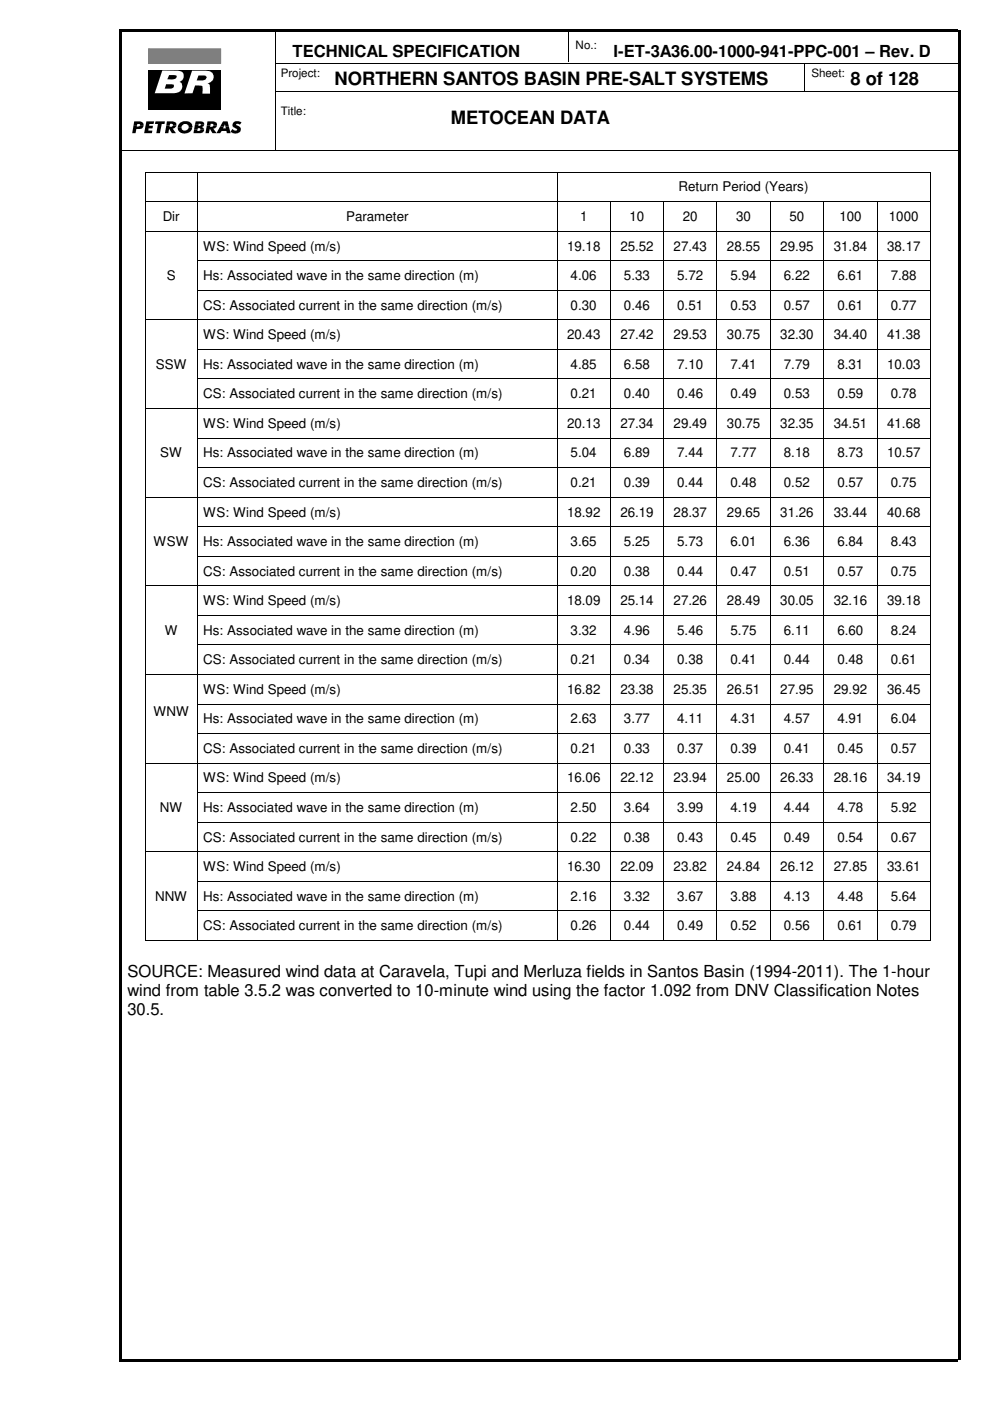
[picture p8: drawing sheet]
<svg xmlns="http://www.w3.org/2000/svg" width="210mm" height="297mm" viewBox="0 0 210 297" stroke-linecap="round" stroke-linejoin="round" font-family="sans-serif">
<defs><g id="words">
<g font-size="3.9">
<text x="71" y="18.1">NORTHERN SANTOS BASIN PRE-SALT SYSTEMS</text>
<text x="180.3" y="18.1">8 of 128</text>
<text x="95.6" y="26.2">METOCEAN DATA</text>
</g>
<g font-size="3.5">
<text x="62" y="12.1">TECHNICAL SPECIFICATION</text>
<text x="130.1" y="12.1">I-ET-3A36.00-1000-941-PPC-001 – Rev. D</text>
<text x="27" y="207.2">SOURCE: Measured wind data at Caravela, Tupi and Merluza fields in Santos Basin (1994-2011). The 1-hour</text>
<text x="27" y="211.2">wind from table 3.5.2 was converted to 10-minute wind using the factor 1.092 from DNV Classification Notes</text>
<text x="27" y="215.3">30.5.</text>
</g>
<g font-size="2.8">
<text x="143.9" y="40.6">Return Period (Years)</text>
<text x="34.5" y="46.9">Dir</text>
<text x="73.4" y="46.9">Parameter</text>
<text x="123" y="46.9">1</text>
<text x="133.5" y="46.9">10</text>
<text x="144.8" y="46.9">20</text>
<text x="156.1" y="46.9">30</text>
<text x="167.4" y="46.9">50</text>
<text x="178" y="46.9">100</text>
<text x="188.5" y="46.9">1000</text>
<text x="43.1" y="53.1">WS: Wind Speed (m/s)</text>
<text x="120.2" y="53.1">19.18</text>
<text x="131.5" y="53.1">25.52</text>
<text x="142.8" y="53.1">27.43</text>
<text x="154.1" y="53.1">28.55</text>
<text x="165.4" y="53.1">29.95</text>
<text x="176.8" y="53.1">31.84</text>
<text x="188.1" y="53.1">38.17</text>
<text x="35.3" y="59.4">S</text>
<text x="43.1" y="59.4">Hs: Associated wave in the same direction (m)</text>
<text x="121" y="59.4">4.06</text>
<text x="132.3" y="59.4">5.33</text>
<text x="143.6" y="59.4">5.72</text>
<text x="154.9" y="59.4">5.94</text>
<text x="166.2" y="59.4">6.22</text>
<text x="177.5" y="59.4">6.61</text>
<text x="188.8" y="59.4">7.88</text>
<text x="43.1" y="65.7">CS: Associated current in the same direction (m/s)</text>
<text x="121" y="65.7">0.30</text>
<text x="132.3" y="65.7">0.46</text>
<text x="143.6" y="65.7">0.51</text>
<text x="154.9" y="65.7">0.53</text>
<text x="166.2" y="65.7">0.57</text>
<text x="177.5" y="65.7">0.61</text>
<text x="188.8" y="65.7">0.77</text>
<text x="43.1" y="71.9">WS: Wind Speed (m/s)</text>
<text x="120.2" y="71.9">20.43</text>
<text x="131.5" y="71.9">27.42</text>
<text x="142.8" y="71.9">29.53</text>
<text x="154.1" y="71.9">30.75</text>
<text x="165.4" y="71.9">32.30</text>
<text x="176.8" y="71.9">34.40</text>
<text x="188.1" y="71.9">41.38</text>
<text x="33" y="78.2">SSW</text>
<text x="43.1" y="78.2">Hs: Associated wave in the same direction (m)</text>
<text x="121" y="78.2">4.85</text>
<text x="132.3" y="78.2">6.58</text>
<text x="143.6" y="78.2">7.10</text>
<text x="154.9" y="78.2">7.41</text>
<text x="166.2" y="78.2">7.79</text>
<text x="177.5" y="78.2">8.31</text>
<text x="188.1" y="78.2">10.03</text>
<text x="43.1" y="84.5">CS: Associated current in the same direction (m/s)</text>
<text x="121" y="84.5">0.21</text>
<text x="132.3" y="84.5">0.40</text>
<text x="143.6" y="84.5">0.46</text>
<text x="154.9" y="84.5">0.49</text>
<text x="166.2" y="84.5">0.53</text>
<text x="177.5" y="84.5">0.59</text>
<text x="188.8" y="84.5">0.78</text>
<text x="43.1" y="90.7">WS: Wind Speed (m/s)</text>
<text x="120.2" y="90.7">20.13</text>
<text x="131.5" y="90.7">27.34</text>
<text x="142.8" y="90.7">29.49</text>
<text x="154.1" y="90.7">30.75</text>
<text x="165.4" y="90.7">32.35</text>
<text x="176.8" y="90.7">34.51</text>
<text x="188.1" y="90.7">41.68</text>
<text x="34" y="97">SW</text>
<text x="43.1" y="97">Hs: Associated wave in the same direction (m)</text>
<text x="121" y="97">5.04</text>
<text x="132.3" y="97">6.89</text>
<text x="143.6" y="97">7.44</text>
<text x="154.9" y="97">7.77</text>
<text x="166.2" y="97">8.18</text>
<text x="177.5" y="97">8.73</text>
<text x="188.1" y="97">10.57</text>
<text x="43.1" y="103.3">CS: Associated current in the same direction (m/s)</text>
<text x="121" y="103.3">0.21</text>
<text x="132.3" y="103.3">0.39</text>
<text x="143.6" y="103.3">0.44</text>
<text x="154.9" y="103.3">0.48</text>
<text x="166.2" y="103.3">0.52</text>
<text x="177.5" y="103.3">0.57</text>
<text x="188.8" y="103.3">0.75</text>
<text x="43.1" y="109.5">WS: Wind Speed (m/s)</text>
<text x="120.2" y="109.5">18.92</text>
<text x="131.5" y="109.5">26.19</text>
<text x="142.8" y="109.5">28.37</text>
<text x="154.1" y="109.5">29.65</text>
<text x="165.4" y="109.5">31.26</text>
<text x="176.8" y="109.5">33.44</text>
<text x="188.1" y="109.5">40.68</text>
<text x="32.6" y="115.8">WSW</text>
<text x="43.1" y="115.8">Hs: Associated wave in the same direction (m)</text>
<text x="121" y="115.8">3.65</text>
<text x="132.3" y="115.8">5.25</text>
<text x="143.6" y="115.8">5.73</text>
<text x="154.9" y="115.8">6.01</text>
<text x="166.2" y="115.8">6.36</text>
<text x="177.5" y="115.8">6.84</text>
<text x="188.8" y="115.8">8.43</text>
<text x="43.1" y="122">CS: Associated current in the same direction (m/s)</text>
<text x="121" y="122">0.20</text>
<text x="132.3" y="122">0.38</text>
<text x="143.6" y="122">0.44</text>
<text x="154.9" y="122">0.47</text>
<text x="166.2" y="122">0.51</text>
<text x="177.5" y="122">0.57</text>
<text x="188.8" y="122">0.75</text>
<text x="43.1" y="128.3">WS: Wind Speed (m/s)</text>
<text x="120.2" y="128.3">18.09</text>
<text x="131.5" y="128.3">25.14</text>
<text x="142.8" y="128.3">27.26</text>
<text x="154.1" y="128.3">28.49</text>
<text x="165.4" y="128.3">30.05</text>
<text x="176.8" y="128.3">32.16</text>
<text x="188.1" y="128.3">39.18</text>
<text x="34.9" y="134.6">W</text>
<text x="43.1" y="134.6">Hs: Associated wave in the same direction (m)</text>
<text x="121" y="134.6">3.32</text>
<text x="132.3" y="134.6">4.96</text>
<text x="143.6" y="134.6">5.46</text>
<text x="154.9" y="134.6">5.75</text>
<text x="166.2" y="134.6">6.11</text>
<text x="177.5" y="134.6">6.60</text>
<text x="188.8" y="134.6">8.24</text>
<text x="43.1" y="140.8">CS: Associated current in the same direction (m/s)</text>
<text x="121" y="140.8">0.21</text>
<text x="132.3" y="140.8">0.34</text>
<text x="143.6" y="140.8">0.38</text>
<text x="154.9" y="140.8">0.41</text>
<text x="166.2" y="140.8">0.44</text>
<text x="177.5" y="140.8">0.48</text>
<text x="188.8" y="140.8">0.61</text>
<text x="43.1" y="147.1">WS: Wind Speed (m/s)</text>
<text x="120.2" y="147.1">16.82</text>
<text x="131.5" y="147.1">23.38</text>
<text x="142.8" y="147.1">25.35</text>
<text x="154.1" y="147.1">26.51</text>
<text x="165.4" y="147.1">27.95</text>
<text x="176.8" y="147.1">29.92</text>
<text x="188.1" y="147.1">36.45</text>
<text x="32.5" y="151.8">WNW</text>
<text x="43.1" y="153.4">Hs: Associated wave in the same direction (m)</text>
<text x="121" y="153.4">2.63</text>
<text x="132.3" y="153.4">3.77</text>
<text x="143.6" y="153.4">4.11</text>
<text x="154.9" y="153.4">4.31</text>
<text x="166.2" y="153.4">4.57</text>
<text x="177.5" y="153.4">4.91</text>
<text x="188.8" y="153.4">6.04</text>
<text x="43.1" y="159.6">CS: Associated current in the same direction (m/s)</text>
<text x="121" y="159.6">0.21</text>
<text x="132.3" y="159.6">0.33</text>
<text x="143.6" y="159.6">0.37</text>
<text x="154.9" y="159.6">0.39</text>
<text x="166.2" y="159.6">0.41</text>
<text x="177.5" y="159.6">0.45</text>
<text x="188.8" y="159.6">0.57</text>
<text x="43.1" y="165.9">WS: Wind Speed (m/s)</text>
<text x="120.2" y="165.9">16.06</text>
<text x="131.5" y="165.9">22.12</text>
<text x="142.8" y="165.9">23.94</text>
<text x="154.1" y="165.9">25.00</text>
<text x="165.4" y="165.9">26.33</text>
<text x="176.8" y="165.9">28.16</text>
<text x="188.1" y="165.9">34.19</text>
<text x="33.9" y="172.2">NW</text>
<text x="43.1" y="172.2">Hs: Associated wave in the same direction (m)</text>
<text x="121" y="172.2">2.50</text>
<text x="132.3" y="172.2">3.64</text>
<text x="143.6" y="172.2">3.99</text>
<text x="154.9" y="172.2">4.19</text>
<text x="166.2" y="172.2">4.44</text>
<text x="177.5" y="172.2">4.78</text>
<text x="188.8" y="172.2">5.92</text>
<text x="43.1" y="178.4">CS: Associated current in the same direction (m/s)</text>
<text x="121" y="178.4">0.22</text>
<text x="132.3" y="178.4">0.38</text>
<text x="143.6" y="178.4">0.43</text>
<text x="154.9" y="178.4">0.45</text>
<text x="166.2" y="178.4">0.49</text>
<text x="177.5" y="178.4">0.54</text>
<text x="188.8" y="178.4">0.67</text>
<text x="43.1" y="184.7">WS: Wind Speed (m/s)</text>
<text x="120.2" y="184.7">16.30</text>
<text x="131.5" y="184.7">22.09</text>
<text x="142.8" y="184.7">23.82</text>
<text x="154.1" y="184.7">24.84</text>
<text x="165.4" y="184.7">26.12</text>
<text x="176.8" y="184.7">27.85</text>
<text x="188.1" y="184.7">33.61</text>
<text x="32.9" y="191">NNW</text>
<text x="43.1" y="191">Hs: Associated wave in the same direction (m)</text>
<text x="121" y="191">2.16</text>
<text x="132.3" y="191">3.32</text>
<text x="143.6" y="191">3.67</text>
<text x="154.9" y="191">3.88</text>
<text x="166.2" y="191">4.13</text>
<text x="177.5" y="191">4.48</text>
<text x="188.8" y="191">5.64</text>
<text x="43.1" y="197.2">CS: Associated current in the same direction (m/s)</text>
<text x="121" y="197.2">0.26</text>
<text x="132.3" y="197.2">0.44</text>
<text x="143.6" y="197.2">0.49</text>
<text x="154.9" y="197.2">0.52</text>
<text x="166.2" y="197.2">0.56</text>
<text x="177.5" y="197.2">0.61</text>
<text x="188.8" y="197.2">0.79</text>
</g>
<g font-size="2.5">
<text x="122" y="10.3">No.:</text>
<text x="59.5" y="16.3">Project:</text>
<text x="172" y="16.3">Sheet:</text>
<text x="59.5" y="24.5">Title:</text>
</g>
</g></defs>
<path d="M25.4 6.3h177.8v.5h-177.8zM25.4 288.2h177.8v.6h-177.8zM25.4 6.3h.5v281.9h-.5zM203.1 6.3h.5v281.9h-.5z" fill="#000"/>
<path d="M58.4 13.4h144.8M58.4 19.4h144.8M58.5 6.3v25.4M120.5 6.3v6.9M170.5 13.3v6.1M25.4 31.8h177.8" fill="none" stroke="#000" stroke-width=".21"/>
<path d="M31.5 15h15.3v8.4h-15.3z" fill-rule="evenodd" fill="#000"/>
<path d="M40.7 15h2.9a1.36 1.36 0 0 1 1.7 1.1 1.36 1.36 0 0 1-1.2 1.6h-.1l.4 .2 .1 .3v1.7h-1.6v-1.6l-.7-.2h-.8l-.6 1.7h-1.7z" fill-rule="evenodd" fill="#fff"/>
<path d="M31.5 10.3h15.3v3.2h-15.3z" fill-rule="evenodd" fill="#7f7f7f"/>
<path d="M31.5 10.3h15.3v3.2h-15.3z" fill="none" stroke="#7f7f7f" stroke-width=".21"/>
<path d="M42.1 16h1a.5 .5 0 0 1 .7 .4 .5 .5 0 0 1-.5 .6l-1.6 .1z" fill-rule="evenodd" fill="#000"/>
<path d="M34.4 14.9l3.2 .1a1.23 1.23 0 0 1 1.3 1 1.23 1.23 0 0 1-.8 1.4 1.17 1.17 0 0 1 .6 1.1 1.17 1.17 0 0 1-.8 1l-.9 .3h-4.2z" fill-rule="evenodd" fill="#fff"/>
<g fill="#000">
<path d="M35.2 17.9h.8a.52 .52 0 0 1 .6 0 .52 .52 0 0 1 .1 .6l-.5 .3h-1.3z" fill-rule="evenodd"/>
<path d="M35.9 15.9h1a.45 .45 0 0 1 .6 .4 .45 .45 0 0 1-.6 .5h-1.4z" fill-rule="evenodd"/>
<path d="M28.4 25.7l1.6 .1 .4 .4v.3h-.7l-.2-.2h-.4l-.1 .2h-.7z" fill-rule="evenodd"/>
<path d="M28.3 26.5h.7v.3h.5l.2-.3h.7a.99 .99 0 0 1-1.3 .8h-.2l-.2 .9h-.7z" fill-rule="evenodd"/>
<path d="M31 25.7h1.7l-.1 .6h-.9l-.1 .4h.8l-.1 .5h-.8v.5h.8l-.1 .5h-1.6z" fill-rule="evenodd"/>
<path d="M33 25.7h2l-.1 .6h-.6l-.4 1.9h-.8l.4-1.9h-.6z" fill-rule="evenodd"/>
<path d="M35.4 25.7l1.6 .1 .3 .2 .1 .6h-.7v-.2l-.3-.2h-.3l-.1 .4h-.7z" fill-rule="evenodd"/>
<path d="M35.3 26.6h.7l-.1 .3h.5l.3-.3h.7l-.3 .5-.5 .2 .7 .9h-.9l-.5-.9-.2 .9h-.7z" fill-rule="evenodd"/>
<path d="M38.1 26.2l.2-.2a1.61 1.61 0 0 1 2.5 .8v.2h-.8a.77 .77 0 0 0-.8-.7 .77 .77 0 0 0-.7 .7h-.8z" fill-rule="evenodd"/>
<path d="M37.7 27h.8a.76 .76 0 0 0 .7 .7 .76 .76 0 0 0 .8-.7h.8a1.6 1.6 0 0 1-1.5 1.3 1.6 1.6 0 0 1-1.6-1z" fill-rule="evenodd"/>
<path d="M41.3 26.5h.8l-.1 .2h.4l.2-.2h.7l-.3 .3-.3 .1 .4 .2 .2 .4h-.8l-.1-.3h-.4l-.1 .3h-.8z" fill-rule="evenodd"/>
<path d="M41.1 27.5h.8l-.1 .3 .5-.1 .2-.2h.8v.2l-.4 .4-.3 .1h-1.6z" fill-rule="evenodd"/>
<path d="M41.5 25.7l1.5 .1 .3 .3v.3l-.7 .1-.1-.3h-.4v.3h-.8z" fill-rule="evenodd"/>
<path d="M44 25.7l1.6 .1 .3 .3 .1 .5h-.7l-.3-.4h-.3l-.1 .4h-.7z" fill-rule="evenodd"/>
<path d="M43.9 26.6h.7l-.1 .3a.52 .52 0 0 0 .8-.3h.7l-.4 .5-.4 .2 .7 .9h-.9l-.5-.9-.2 .9h-.7z" fill-rule="evenodd"/>
<path d="M47.3 25.7h1l.2 1.1h-.7l-.1-.5-.2 .5h-.8z" fill-rule="evenodd"/>
<path d="M46.7 26.8h.8l-.2 .4h.6l-.1-.4h.7l.4 1.4h-.8l-.1-.4h-1l-.3 .4h-.8z" fill-rule="evenodd"/>
<path d="M49.6 25.9l.4-.2 .9 .1 .3 .2-.4 .5a.37 .37 0 0 0-.4-.3 .37 .37 0 0 0-.3 .3l.1 .1a.85 .85 0 0 1 .9 .9 .85 .85 0 0 1-1 .8l-.7-.1-.5-.3 .4-.6a.57 .57 0 0 0 .5 .4 .57 .57 0 0 0 .5-.3l-.4-.2a.74 .74 0 0 1-.3-1.3z" fill-rule="evenodd"/>
</g>
<g fill="#fff">
<path d="M26.8 9.6h.3v.3h-.3z"/>
<path d="M27.1 9.6h28.1v.3h-28.1z"/>
<path d="M55.2 9.6h.3v.3h-.3z"/>
<path d="M26.8 28.7h.3v.2h-.3z"/>
<path d="M27.1 28.7h28.1v.2h-28.1z"/>
<path d="M55.2 28.7h.3v.2h-.3z"/>
<path d="M26.8 9.9h.3v18.8h-.3z"/>
<path d="M55.2 9.9h.3v18.8h-.3z"/>
</g>
<g fill="#000">
<path d="M30.7 36.4h.2v.2h-.2zM41.8 36.4h.2v.2h-.2zM118 36.4h.2v.2h-.2zM197.2 36.4h.2v.2h-.2zM30.7 42.7h.2v.1h-.2zM30.7 48.9h.2v.2h-.2zM30.7 55.2h.2v.2h-.2zM41.8 42.7h.2v.1h-.2zM41.8 48.9h.2v.2h-.2zM41.8 55.2h.2v.2h-.2zM118 42.7h.2v.1h-.2zM118 48.9h.2v.2h-.2z"/>
<path d="M118 55.2h.2v.2h-.2zM129.3 42.7h.2v.1h-.2zM129.3 48.9h.2v.2h-.2zM129.3 55.2h.2v.2h-.2zM140.6 42.7h.2v.1h-.2zM140.6 48.9h.2v.2h-.2zM140.6 55.2h.2v.2h-.2zM151.9 42.7h.2v.1h-.2zM151.9 48.9h.2v.2h-.2zM151.9 55.2h.2v.2h-.2zM163.2 42.7h.2v.1h-.2zM163.2 48.9h.2v.2h-.2z"/>
<path d="M163.2 55.2h.2v.2h-.2zM174.6 42.7h.2v.1h-.2zM174.6 48.9h.2v.2h-.2zM174.6 55.2h.2v.2h-.2zM185.9 42.7h.2v.1h-.2zM185.9 48.9h.2v.2h-.2zM185.9 55.2h.2v.2h-.2zM197.2 42.7h.2v.1h-.2zM197.2 48.9h.2v.2h-.2zM197.2 55.2h.2v.2h-.2zM30.7 61.5h.2v.1h-.2zM30.7 67.7h.2v.2h-.2z"/>
<path d="M30.7 74h.2v.2h-.2zM41.8 61.5h.2v.1h-.2zM41.8 67.7h.2v.2h-.2zM41.8 74h.2v.2h-.2zM118 61.5h.2v.1h-.2zM118 67.7h.2v.2h-.2zM118 74h.2v.2h-.2zM129.3 61.5h.2v.1h-.2zM129.3 67.7h.2v.2h-.2zM129.3 74h.2v.2h-.2zM140.6 61.5h.2v.1h-.2zM140.6 67.7h.2v.2h-.2z"/>
<path d="M140.6 74h.2v.2h-.2zM151.9 61.5h.2v.1h-.2zM151.9 67.7h.2v.2h-.2zM151.9 74h.2v.2h-.2zM163.2 61.5h.2v.1h-.2zM163.2 67.7h.2v.2h-.2zM163.2 74h.2v.2h-.2zM174.6 61.5h.2v.1h-.2zM174.6 67.7h.2v.2h-.2zM174.6 74h.2v.2h-.2zM185.9 61.5h.2v.1h-.2zM185.9 67.7h.2v.2h-.2z"/>
<path d="M185.9 74h.2v.2h-.2zM197.2 61.5h.2v.1h-.2zM197.2 67.7h.2v.2h-.2zM197.2 74h.2v.2h-.2zM30.7 80.3h.2v.1h-.2zM30.7 86.5h.2v.2h-.2zM30.7 92.8h.2v.2h-.2zM30.7 99.1h.2v.1h-.2zM41.8 80.3h.2v.1h-.2zM41.8 86.5h.2v.2h-.2zM41.8 92.8h.2v.2h-.2zM41.8 99.1h.2v.1h-.2z"/>
<path d="M118 80.3h.2v.1h-.2zM118 86.5h.2v.2h-.2zM118 92.8h.2v.2h-.2zM118 99.1h.2v.1h-.2zM129.3 80.3h.2v.1h-.2zM129.3 86.5h.2v.2h-.2zM129.3 92.8h.2v.2h-.2zM129.3 99.1h.2v.1h-.2zM140.6 80.3h.2v.1h-.2zM140.6 86.5h.2v.2h-.2zM140.6 92.8h.2v.2h-.2zM140.6 99.1h.2v.1h-.2z"/>
<path d="M151.9 80.3h.2v.1h-.2zM151.9 86.5h.2v.2h-.2zM151.9 92.8h.2v.2h-.2zM151.9 99.1h.2v.1h-.2zM163.2 80.3h.2v.1h-.2zM163.2 86.5h.2v.2h-.2zM163.2 92.8h.2v.2h-.2zM163.2 99.1h.2v.1h-.2zM174.6 80.3h.2v.1h-.2zM174.6 86.5h.2v.2h-.2zM174.6 92.8h.2v.2h-.2zM174.6 99.1h.2v.1h-.2z"/>
<path d="M185.9 80.3h.2v.1h-.2zM185.9 86.5h.2v.2h-.2zM185.9 92.8h.2v.2h-.2zM185.9 99.1h.2v.1h-.2zM197.2 80.3h.2v.1h-.2zM197.2 86.5h.2v.2h-.2zM197.2 92.8h.2v.2h-.2zM197.2 99.1h.2v.1h-.2zM30.7 105.3h.2v.2h-.2zM30.7 111.6h.2v.2h-.2zM30.7 117.9h.2v.1h-.2zM41.8 105.3h.2v.2h-.2z"/>
<path d="M41.8 111.6h.2v.2h-.2zM41.8 117.9h.2v.1h-.2zM118 105.3h.2v.2h-.2zM118 111.6h.2v.2h-.2zM118 117.9h.2v.1h-.2zM129.3 105.3h.2v.2h-.2zM129.3 111.6h.2v.2h-.2zM129.3 117.9h.2v.1h-.2zM140.6 105.3h.2v.2h-.2zM140.6 111.6h.2v.2h-.2zM140.6 117.9h.2v.1h-.2zM151.9 105.3h.2v.2h-.2z"/>
<path d="M151.9 111.6h.2v.2h-.2zM151.9 117.9h.2v.1h-.2zM163.2 105.3h.2v.2h-.2zM163.2 111.6h.2v.2h-.2zM163.2 117.9h.2v.1h-.2zM174.6 105.3h.2v.2h-.2zM174.6 111.6h.2v.2h-.2zM174.6 117.9h.2v.1h-.2zM185.9 105.3h.2v.2h-.2zM185.9 111.6h.2v.2h-.2zM185.9 117.9h.2v.1h-.2zM197.2 105.3h.2v.2h-.2z"/>
<path d="M197.2 111.6h.2v.2h-.2zM197.2 117.9h.2v.1h-.2zM30.7 124.1h.2v.2h-.2zM30.7 130.4h.2v.2h-.2zM30.7 136.7h.2v.1h-.2zM41.8 124.1h.2v.2h-.2zM41.8 130.4h.2v.2h-.2zM41.8 136.7h.2v.1h-.2zM118 124.1h.2v.2h-.2zM118 130.4h.2v.2h-.2zM118 136.7h.2v.1h-.2zM129.3 124.1h.2v.2h-.2z"/>
<path d="M129.3 130.4h.2v.2h-.2zM129.3 136.7h.2v.1h-.2zM140.6 124.1h.2v.2h-.2zM140.6 130.4h.2v.2h-.2zM140.6 136.7h.2v.1h-.2zM151.9 124.1h.2v.2h-.2zM151.9 130.4h.2v.2h-.2zM151.9 136.7h.2v.1h-.2zM163.2 124.1h.2v.2h-.2zM163.2 130.4h.2v.2h-.2zM163.2 136.7h.2v.1h-.2zM174.6 124.1h.2v.2h-.2z"/>
<path d="M174.6 130.4h.2v.2h-.2zM174.6 136.7h.2v.1h-.2zM185.9 124.1h.2v.2h-.2zM185.9 130.4h.2v.2h-.2zM185.9 136.7h.2v.1h-.2zM197.2 124.1h.2v.2h-.2zM197.2 130.4h.2v.2h-.2zM197.2 136.7h.2v.1h-.2zM30.7 142.9h.2v.2h-.2zM30.7 149.2h.2v.2h-.2zM30.7 155.4h.2v.2h-.2zM41.8 142.9h.2v.2h-.2z"/>
<path d="M41.8 149.2h.2v.2h-.2zM41.8 155.4h.2v.2h-.2zM118 142.9h.2v.2h-.2zM118 149.2h.2v.2h-.2zM118 155.4h.2v.2h-.2zM129.3 142.9h.2v.2h-.2zM129.3 149.2h.2v.2h-.2zM129.3 155.4h.2v.2h-.2zM140.6 142.9h.2v.2h-.2zM140.6 149.2h.2v.2h-.2zM140.6 155.4h.2v.2h-.2zM151.9 142.9h.2v.2h-.2z"/>
<path d="M151.9 149.2h.2v.2h-.2zM151.9 155.4h.2v.2h-.2zM163.2 142.9h.2v.2h-.2zM163.2 149.2h.2v.2h-.2zM163.2 155.4h.2v.2h-.2zM174.6 142.9h.2v.2h-.2zM174.6 149.2h.2v.2h-.2zM174.6 155.4h.2v.2h-.2zM185.9 142.9h.2v.2h-.2zM185.9 149.2h.2v.2h-.2zM185.9 155.4h.2v.2h-.2zM197.2 142.9h.2v.2h-.2z"/>
<path d="M197.2 149.2h.2v.2h-.2zM197.2 155.4h.2v.2h-.2zM30.7 161.7h.2v.2h-.2zM30.7 168h.2v.1h-.2zM30.7 174.2h.2v.2h-.2zM41.8 161.7h.2v.2h-.2zM41.8 168h.2v.1h-.2zM41.8 174.2h.2v.2h-.2zM118 161.7h.2v.2h-.2zM118 168h.2v.1h-.2zM118 174.2h.2v.2h-.2zM129.3 161.7h.2v.2h-.2z"/>
<path d="M129.3 168h.2v.1h-.2zM129.3 174.2h.2v.2h-.2zM140.6 161.7h.2v.2h-.2zM140.6 168h.2v.1h-.2zM140.6 174.2h.2v.2h-.2zM151.9 161.7h.2v.2h-.2zM151.9 168h.2v.1h-.2zM151.9 174.2h.2v.2h-.2zM163.2 161.7h.2v.2h-.2zM163.2 168h.2v.1h-.2zM163.2 174.2h.2v.2h-.2zM174.6 161.7h.2v.2h-.2z"/>
<path d="M174.6 168h.2v.1h-.2zM174.6 174.2h.2v.2h-.2zM185.9 161.7h.2v.2h-.2zM185.9 168h.2v.1h-.2zM185.9 174.2h.2v.2h-.2zM197.2 161.7h.2v.2h-.2zM197.2 168h.2v.1h-.2zM197.2 174.2h.2v.2h-.2zM30.7 180.5h.2v.2h-.2zM30.7 186.8h.2v.1h-.2zM30.7 193h.2v.2h-.2zM30.7 199.3h.2v.2h-.2z"/>
<path d="M41.8 180.5h.2v.2h-.2zM41.8 186.8h.2v.1h-.2zM41.8 193h.2v.2h-.2zM41.8 199.3h.2v.2h-.2zM118 180.5h.2v.2h-.2zM118 186.8h.2v.1h-.2zM118 193h.2v.2h-.2zM118 199.3h.2v.2h-.2zM129.3 180.5h.2v.2h-.2zM129.3 186.8h.2v.1h-.2zM129.3 193h.2v.2h-.2zM129.3 199.3h.2v.2h-.2z"/>
<path d="M140.6 180.5h.2v.2h-.2zM140.6 186.8h.2v.1h-.2zM140.6 193h.2v.2h-.2zM140.6 199.3h.2v.2h-.2zM151.9 180.5h.2v.2h-.2zM151.9 186.8h.2v.1h-.2zM151.9 193h.2v.2h-.2zM151.9 199.3h.2v.2h-.2zM163.2 180.5h.2v.2h-.2zM163.2 186.8h.2v.1h-.2zM163.2 193h.2v.2h-.2zM163.2 199.3h.2v.2h-.2z"/>
<path d="M174.6 180.5h.2v.2h-.2zM174.6 186.8h.2v.1h-.2zM174.6 193h.2v.2h-.2zM174.6 199.3h.2v.2h-.2zM185.9 180.5h.2v.2h-.2zM185.9 186.8h.2v.1h-.2zM185.9 193h.2v.2h-.2zM185.9 199.3h.2v.2h-.2zM197.2 180.5h.2v.2h-.2zM197.2 186.8h.2v.1h-.2zM197.2 193h.2v.2h-.2zM197.2 199.3h.2v.2h-.2z"/>
</g>
<g fill="none" stroke="#000" stroke-width=".21">
<path d="M30.8 36.6v6.1M30.9 36.5h10.9M41.9 36.6v6.1M42 36.5h76M118.1 36.6v6.1M118.2 36.5h79M197.3 36.6v6.1M30.8 42.8v6.1M30.8 49.1v6.1M30.8 55.4v6.1M30.9 42.8h10.9M30.9 49h10.9"/>
<path d="M41.9 42.8v6.1M41.9 49.1v6.1M41.9 55.4v6.1M42 42.8h76M42 49h76M42 55.3h76M118.1 42.8v6.1M118.1 49.1v6.1M118.1 55.4v6.1M118.2 42.8h11.1M118.2 49h11.1M118.2 55.3h11.1"/>
<path d="M129.4 42.8v6.1M129.4 49.1v6.1M129.4 55.4v6.1M129.5 42.8h11.1M129.5 49h11.1M129.5 55.3h11.1M140.7 42.8v6.1M140.7 49.1v6.1M140.7 55.4v6.1M140.8 42.8h11.1M140.8 49h11.1M140.8 55.3h11.1"/>
<path d="M152 42.8v6.1M152 49.1v6.1M152 55.4v6.1M152.1 42.8h11.1M152.1 49h11.1M152.1 55.3h11.1M163.3 42.8v6.1M163.3 49.1v6.1M163.3 55.4v6.1M163.4 42.8h11.2M163.4 49h11.2M163.4 55.3h11.2"/>
<path d="M174.7 42.8v6.1M174.7 49.1v6.1M174.7 55.4v6.1M174.8 42.8h11.1M174.8 49h11.1M174.8 55.3h11.1M186 42.8v6.1M186 49.1v6.1M186 55.4v6.1M186.1 42.8h11.1M186.1 49h11.1M186.1 55.3h11.1"/>
<path d="M197.3 42.8v6.1M197.3 49.1v6.1M197.3 55.4v6.1M30.8 61.6v6.1M30.8 67.9v6.1M30.8 74.2v6.1M30.9 67.8h10.9M41.9 61.6v6.1M41.9 67.9v6.1M41.9 74.2v6.1M42 61.6h76M42 67.8h76"/>
<path d="M42 74.1h76M118.1 61.6v6.1M118.1 67.9v6.1M118.1 74.2v6.1M118.2 61.6h11.1M118.2 67.8h11.1M118.2 74.1h11.1M129.4 61.6v6.1M129.4 67.9v6.1M129.4 74.2v6.1M129.5 61.6h11.1M129.5 67.8h11.1"/>
<path d="M129.5 74.1h11.1M140.7 61.6v6.1M140.7 67.9v6.1M140.7 74.2v6.1M140.8 61.6h11.1M140.8 67.8h11.1M140.8 74.1h11.1M152 61.6v6.1M152 67.9v6.1M152 74.2v6.1M152.1 61.6h11.1M152.1 67.8h11.1"/>
<path d="M152.1 74.1h11.1M163.3 61.6v6.1M163.3 67.9v6.1M163.3 74.2v6.1M163.4 61.6h11.2M163.4 67.8h11.2M163.4 74.1h11.2M174.7 61.6v6.1M174.7 67.9v6.1M174.7 74.2v6.1M174.8 61.6h11.1M174.8 67.8h11.1"/>
<path d="M174.8 74.1h11.1M186 61.6v6.1M186 67.9v6.1M186 74.2v6.1M186.1 61.6h11.1M186.1 67.8h11.1M186.1 74.1h11.1M197.3 61.6v6.1M197.3 67.9v6.1M197.3 74.2v6.1M30.8 80.4v6.1M30.8 86.7v6.1"/>
<path d="M30.8 93v6.1M30.8 99.2v6.1M30.9 86.6h10.9M41.9 80.4v6.1M41.9 86.7v6.1M41.9 93v6.1M41.9 99.2v6.1M42 80.3h76M42 86.6h76M42 92.9h76M42 99.1h76M118.1 80.4v6.1"/>
<path d="M118.1 86.7v6.1M118.1 93v6.1M118.1 99.2v6.1M118.2 80.3h11.1M118.2 86.6h11.1M118.2 92.9h11.1M118.2 99.1h11.1M129.4 80.4v6.1M129.4 86.7v6.1M129.4 93v6.1M129.4 99.2v6.1M129.5 80.3h11.1"/>
<path d="M129.5 86.6h11.1M129.5 92.9h11.1M129.5 99.1h11.1M140.7 80.4v6.1M140.7 86.7v6.1M140.7 93v6.1M140.7 99.2v6.1M140.8 80.3h11.1M140.8 86.6h11.1M140.8 92.9h11.1M140.8 99.1h11.1M152 80.4v6.1"/>
<path d="M152 86.7v6.1M152 93v6.1M152 99.2v6.1M152.1 80.3h11.1M152.1 86.6h11.1M152.1 92.9h11.1M152.1 99.1h11.1M163.3 80.4v6.1M163.3 86.7v6.1M163.3 93v6.1M163.3 99.2v6.1M163.4 80.3h11.2"/>
<path d="M163.4 86.6h11.2M163.4 92.9h11.2M163.4 99.1h11.2M174.7 80.4v6.1M174.7 86.7v6.1M174.7 93v6.1M174.7 99.2v6.1M174.8 80.3h11.1M174.8 86.6h11.1M174.8 92.9h11.1M174.8 99.1h11.1M186 80.4v6.1"/>
<path d="M186 86.7v6.1M186 93v6.1M186 99.2v6.1M186.1 80.3h11.1M186.1 86.6h11.1M186.1 92.9h11.1M186.1 99.1h11.1M197.3 80.4v6.1M197.3 86.7v6.1M197.3 93v6.1M197.3 99.2v6.1M30.8 105.5v6.1"/>
<path d="M30.8 111.8v6.1M30.8 118v6.1M30.9 105.4h10.9M41.9 105.5v6.1M41.9 111.8v6.1M41.9 118v6.1M42 105.4h76M42 111.7h76M42 117.9h76M118.1 105.5v6.1M118.1 111.8v6.1M118.1 118v6.1"/>
<path d="M118.2 105.4h11.1M118.2 111.7h11.1M118.2 117.9h11.1M129.4 105.5v6.1M129.4 111.8v6.1M129.4 118v6.1M129.5 105.4h11.1M129.5 111.7h11.1M129.5 117.9h11.1M140.7 105.5v6.1M140.7 111.8v6.1M140.7 118v6.1"/>
<path d="M140.8 105.4h11.1M140.8 111.7h11.1M140.8 117.9h11.1M152 105.5v6.1M152 111.8v6.1M152 118v6.1M152.1 105.4h11.1M152.1 111.7h11.1M152.1 117.9h11.1M163.3 105.5v6.1M163.3 111.8v6.1M163.3 118v6.1"/>
<path d="M163.4 105.4h11.2M163.4 111.7h11.2M163.4 117.9h11.2M174.7 105.5v6.1M174.7 111.8v6.1M174.7 118v6.1M174.8 105.4h11.1M174.8 111.7h11.1M174.8 117.9h11.1M186 105.5v6.1M186 111.8v6.1M186 118v6.1"/>
<path d="M186.1 105.4h11.1M186.1 111.7h11.1M186.1 117.9h11.1M197.3 105.5v6.1M197.3 111.8v6.1M197.3 118v6.1M30.8 124.3v6.1M30.8 130.6v6.1M30.8 136.8v6.1M30.9 124.2h10.9M41.9 124.3v6.1M41.9 130.6v6.1"/>
<path d="M41.9 136.8v6.1M42 124.2h76M42 130.5h76M42 136.7h76M118.1 124.3v6.1M118.1 130.6v6.1M118.1 136.8v6.1M118.2 124.2h11.1M118.2 130.5h11.1M118.2 136.7h11.1M129.4 124.3v6.1M129.4 130.6v6.1"/>
<path d="M129.4 136.8v6.1M129.5 124.2h11.1M129.5 130.5h11.1M129.5 136.7h11.1M140.7 124.3v6.1M140.7 130.6v6.1M140.7 136.8v6.1M140.8 124.2h11.1M140.8 130.5h11.1M140.8 136.7h11.1M152 124.3v6.1M152 130.6v6.1"/>
<path d="M152 136.8v6.1M152.1 124.2h11.1M152.1 130.5h11.1M152.1 136.7h11.1M163.3 124.3v6.1M163.3 130.6v6.1M163.3 136.8v6.1M163.4 124.2h11.2M163.4 130.5h11.2M163.4 136.7h11.2M174.7 124.3v6.1M174.7 130.6v6.1"/>
<path d="M174.7 136.8v6.1M174.8 124.2h11.1M174.8 130.5h11.1M174.8 136.7h11.1M186 124.3v6.1M186 130.6v6.1M186 136.8v6.1M186.1 124.2h11.1M186.1 130.5h11.1M186.1 136.7h11.1M197.3 124.3v6.1M197.3 130.6v6.1"/>
<path d="M197.3 136.8v6.1M30.8 143.1v6.1M30.8 149.4v6M30.8 155.6v6.1M30.9 143h10.9M41.9 143.1v6.1M41.9 149.4v6M41.9 155.6v6.1M42 143h76M42 149.3h76M42 155.5h76M118.1 143.1v6.1"/>
<path d="M118.1 149.4v6M118.1 155.6v6.1M118.2 143h11.1M118.2 149.3h11.1M118.2 155.5h11.1M129.4 143.1v6.1M129.4 149.4v6M129.4 155.6v6.1M129.5 143h11.1M129.5 149.3h11.1M129.5 155.5h11.1M140.7 143.1v6.1"/>
<path d="M140.7 149.4v6M140.7 155.6v6.1M140.8 143h11.1M140.8 149.3h11.1M140.8 155.5h11.1M152 143.1v6.1M152 149.4v6M152 155.6v6.1M152.1 143h11.1M152.1 149.3h11.1M152.1 155.5h11.1M163.3 143.1v6.1"/>
<path d="M163.3 149.4v6M163.3 155.6v6.1M163.4 143h11.2M163.4 149.3h11.2M163.4 155.5h11.2M174.7 143.1v6.1M174.7 149.4v6M174.7 155.6v6.1M174.8 143h11.1M174.8 149.3h11.1M174.8 155.5h11.1M186 143.1v6.1"/>
<path d="M186 149.4v6M186 155.6v6.1M186.1 143h11.1M186.1 149.3h11.1M186.1 155.5h11.1M197.3 143.1v6.1M197.3 149.4v6M197.3 155.6v6.1M30.8 161.9v6.1M30.8 168.1v6.1M30.8 174.4v6.1M30.9 161.8h10.9"/>
<path d="M41.9 161.9v6.1M41.9 168.1v6.1M41.9 174.4v6.1M42 161.8h76M42 168.1h76M42 174.3h76M118.1 161.9v6.1M118.1 168.1v6.1M118.1 174.4v6.1M118.2 161.8h11.1M118.2 168.1h11.1M118.2 174.3h11.1"/>
<path d="M129.4 161.9v6.1M129.4 168.1v6.1M129.4 174.4v6.1M129.5 161.8h11.1M129.5 168.1h11.1M129.5 174.3h11.1M140.7 161.9v6.1M140.7 168.1v6.1M140.7 174.4v6.1M140.8 161.8h11.1M140.8 168.1h11.1M140.8 174.3h11.1"/>
<path d="M152 161.9v6.1M152 168.1v6.1M152 174.4v6.1M152.1 161.8h11.1M152.1 168.1h11.1M152.1 174.3h11.1M163.3 161.9v6.1M163.3 168.1v6.1M163.3 174.4v6.1M163.4 161.8h11.2M163.4 168.1h11.2M163.4 174.3h11.2"/>
<path d="M174.7 161.9v6.1M174.7 168.1v6.1M174.7 174.4v6.1M174.8 161.8h11.1M174.8 168.1h11.1M174.8 174.3h11.1M186 161.9v6.1M186 168.1v6.1M186 174.4v6.1M186.1 161.8h11.1M186.1 168.1h11.1M186.1 174.3h11.1"/>
<path d="M197.3 161.9v6.1M197.3 168.1v6.1M197.3 174.4v6.1M30.8 180.7v6.1M30.8 186.9v6.1M30.8 193.2v6.1M30.9 180.6h10.9M30.9 199.4h10.9M41.9 180.7v6.1M41.9 186.9v6.1M41.9 193.2v6.1M42 180.6h76"/>
<path d="M42 186.9h76M42 193.1h76M42 199.4h76M118.1 180.7v6.1M118.1 186.9v6.1M118.1 193.2v6.1M118.2 180.6h11.1M118.2 186.9h11.1M118.2 193.1h11.1M118.2 199.4h11.1M129.4 180.7v6.1M129.4 186.9v6.1"/>
<path d="M129.4 193.2v6.1M129.5 180.6h11.1M129.5 186.9h11.1M129.5 193.1h11.1M129.5 199.4h11.1M140.7 180.7v6.1M140.7 186.9v6.1M140.7 193.2v6.1M140.8 180.6h11.1M140.8 186.9h11.1M140.8 193.1h11.1M140.8 199.4h11.1"/>
<path d="M152 180.7v6.1M152 186.9v6.1M152 193.2v6.1M152.1 180.6h11.1M152.1 186.9h11.1M152.1 193.1h11.1M152.1 199.4h11.1M163.3 180.7v6.1M163.3 186.9v6.1M163.3 193.2v6.1M163.4 180.6h11.2M163.4 186.9h11.2"/>
<path d="M163.4 193.1h11.2M163.4 199.4h11.2M174.7 180.7v6.1M174.7 186.9v6.1M174.7 193.2v6.1M174.8 180.6h11.1M174.8 186.9h11.1M174.8 193.1h11.1M174.8 199.4h11.1M186 180.7v6.1M186 186.9v6.1M186 193.2v6.1"/>
<path d="M186.1 180.6h11.1M186.1 186.9h11.1M186.1 193.1h11.1M186.1 199.4h11.1M197.3 180.7v6.1M197.3 186.9v6.1M197.3 193.2v6.1"/>
</g>
<use href="#words"/>
</svg>
